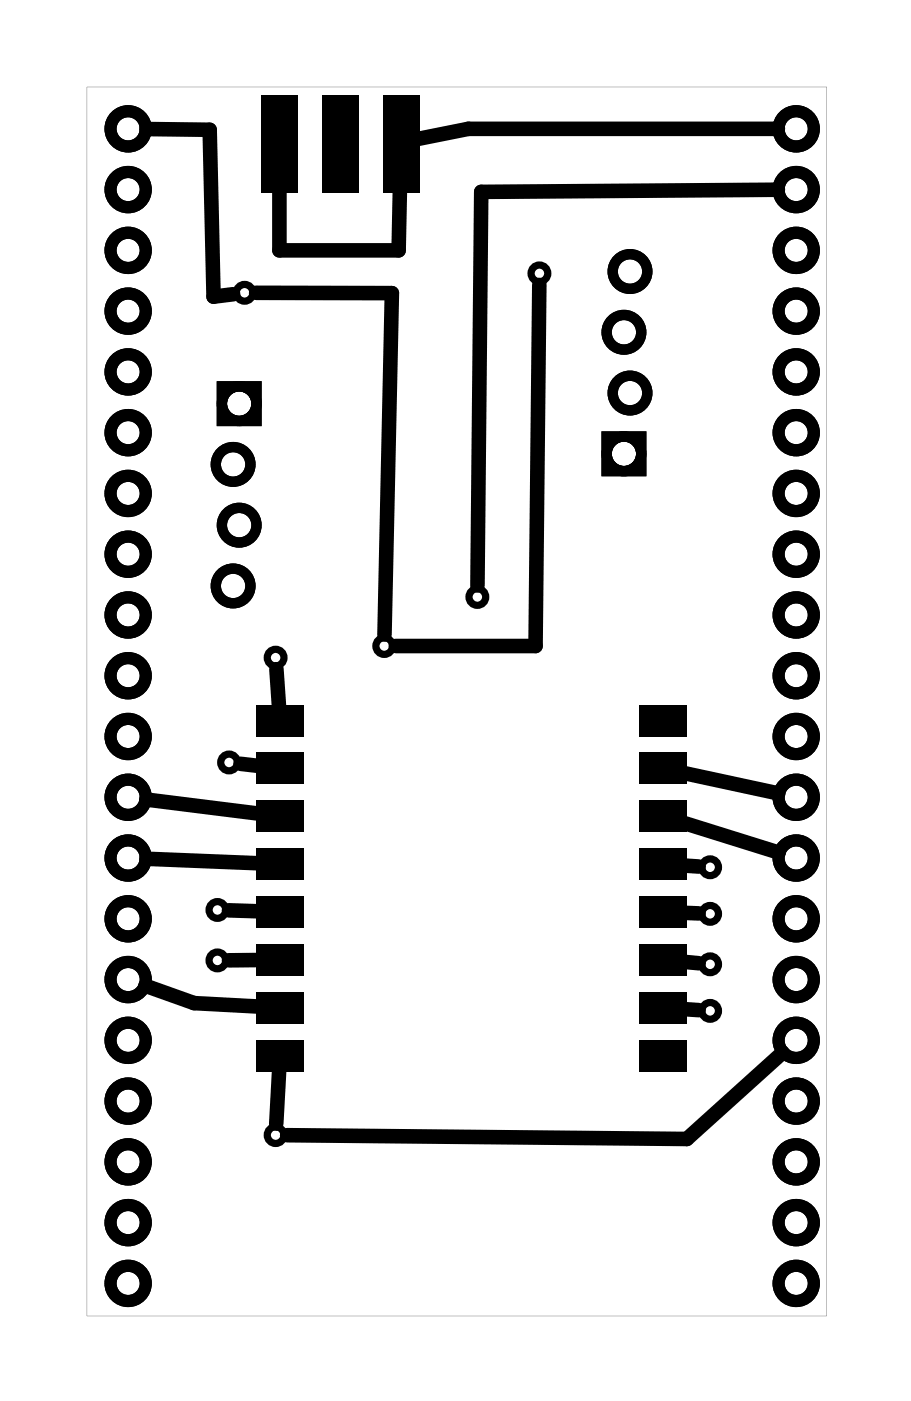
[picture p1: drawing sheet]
<svg xmlns="http://www.w3.org/2000/svg" width="38mm" height="59mm" viewBox="0 0 38 59" stroke-linecap="round" stroke-linejoin="round" font-family="sans-serif">
<g fill="#000">
<path d="M10.9 4h1.6v4.1h-1.6zM13.5 4h1.5v4.1h-1.5zM16 4h1.6v4.1h-1.6zM10.7 29.5h2v1.3h-2zM10.7 31.5h2v1.3h-2zM10.7 33.5h2v1.3h-2zM10.7 35.5h2v1.3h-2zM10.7 37.5h2v1.3h-2zM10.7 39.5h2v1.3h-2zM26.7 39.5h2v1.3h-2zM26.7 37.5h2v1.3h-2zM26.7 35.5h2v1.3h-2z"/>
<path d="M26.7 33.5h2v1.3h-2zM26.7 31.5h2v1.3h-2zM26.7 29.5h2v1.3h-2zM10.7 41.5h2v1.3h-2zM10.7 43.5h2v1.3h-2zM26.7 43.5h2v1.3h-2zM26.7 41.5h2v1.3h-2z"/>
<path d="M3.6 3.6h31v51.4h-31zM3.6 3.6v51.4h31v-51.4z"/>
<path d="M9.1 15.9h1.8v1.9h-1.8zM9.5 16.9a.51 .51 0 0 0 1 0 .51 .51 0 0 0-1 0z"/>
<path d="M9.1 15.9h1.8v1.9h-1.8zM9.5 16.9a.51 .51 0 0 0 1 0 .51 .51 0 0 0-1 0z"/>
<path d="M25.2 18h1.8v1.9h-1.8zM25.6 19a.51 .51 0 0 0 1 0 .51 .51 0 0 0-1 0z"/>
<path d="M25.2 18h1.8v1.9h-1.8zM25.6 19a.51 .51 0 0 0 1 0 .51 .51 0 0 0-1 0z"/>
</g>
<g fill="none" stroke="#000" stroke-width=".3">
<circle cx="10.2" cy="12.2" r=".35"/>
<circle cx="11.7" cy="6" r=".35"/>
<circle cx="14.2" cy="6.1" r=".35"/>
<circle cx="16.8" cy="5.9" r=".35"/>
<circle cx="22.6" cy="11.4" r=".35"/>
<circle cx="9.1" cy="38" r=".35"/>
<circle cx="9.6" cy="31.9" r=".35"/>
<circle cx="11.5" cy="27.5" r=".35"/>
<circle cx="16.1" cy="27" r=".35"/>
<circle cx="20" cy="25" r=".35"/>
<circle cx="29.7" cy="38.2" r=".35"/>
<circle cx="29.7" cy="36.3" r=".35"/>
<circle cx="9.1" cy="40.1" r=".35"/>
<circle cx="11.5" cy="47.4" r=".35"/>
<circle cx="29.7" cy="42.3" r=".35"/>
<circle cx="29.7" cy="40.3" r=".35"/>
</g>
<g fill="none" stroke="#000" stroke-width=".51">
<circle cx="5.4" cy="18.1" r=".74"/>
<circle cx="5.4" cy="15.5" r=".74"/>
<circle cx="5.4" cy="13" r=".74"/>
<circle cx="5.4" cy="10.5" r=".74"/>
<circle cx="5.4" cy="5.4" r=".74"/>
<circle cx="5.4" cy="7.9" r=".74"/>
<circle cx="33.3" cy="15.5" r=".74"/>
<circle cx="33.3" cy="18.1" r=".74"/>
<circle cx="33.3" cy="10.5" r=".74"/>
<circle cx="33.3" cy="13" r=".74"/>
<circle cx="33.3" cy="5.4" r=".74"/>
<circle cx="33.3" cy="7.9" r=".74"/>
<circle cx="5.4" cy="23.2" r=".74"/>
<circle cx="5.4" cy="20.6" r=".74"/>
<circle cx="5.4" cy="25.7" r=".74"/>
<circle cx="5.4" cy="35.9" r=".74"/>
<circle cx="5.4" cy="28.2" r=".74"/>
<circle cx="5.4" cy="30.8" r=".74"/>
<circle cx="5.4" cy="38.4" r=".74"/>
<circle cx="5.4" cy="33.3" r=".74"/>
<circle cx="33.3" cy="20.6" r=".74"/>
<circle cx="33.3" cy="23.2" r=".74"/>
<circle cx="33.3" cy="25.7" r=".74"/>
<circle cx="33.3" cy="28.2" r=".74"/>
<circle cx="33.3" cy="30.8" r=".74"/>
<circle cx="33.3" cy="35.9" r=".74"/>
<circle cx="33.3" cy="38.4" r=".74"/>
<circle cx="33.3" cy="33.3" r=".74"/>
<circle cx="5.4" cy="46" r=".74"/>
<circle cx="5.4" cy="43.5" r=".74"/>
<circle cx="5.4" cy="48.6" r=".74"/>
<circle cx="5.4" cy="51.1" r=".74"/>
<circle cx="5.4" cy="53.6" r=".74"/>
<circle cx="5.4" cy="40.9" r=".74"/>
<circle cx="33.3" cy="48.6" r=".74"/>
<circle cx="33.3" cy="53.6" r=".74"/>
<circle cx="33.3" cy="46" r=".74"/>
<circle cx="33.3" cy="51.1" r=".74"/>
<circle cx="33.3" cy="40.9" r=".74"/>
<circle cx="33.3" cy="43.5" r=".74"/>
</g>
<g fill="none" stroke="#000" stroke-width=".43">
<circle cx="9.7" cy="19.4" r=".72"/>
<circle cx="10" cy="16.9" r=".72"/>
<circle cx="26.1" cy="13.9" r=".72"/>
<circle cx="26.1" cy="19" r=".72"/>
<circle cx="26.3" cy="11.3" r=".72"/>
<circle cx="26.3" cy="16.4" r=".72"/>
<circle cx="9.7" cy="24.5" r=".72"/>
<circle cx="10" cy="22" r=".72"/>
</g>
<g fill="none" stroke="#000" stroke-width=".61">
<path d="M6.1 5.4h2.7l.1 7 .9-.1M10.7 12.2l5.7 .1-.3 14.2M16.8 6.4l-.1 4.1h-5v-4M22.6 11.9l-.2 15.1h-5.8M32.5 5.4h-12.9l-2.4 .5M32.5 7.9l-12.4 .1-.1 16.5M6.1 33.4l4.8 .6M6.1 35.9l4.8 .2M9.6 38.1h1.3M10.1 31.9l.8 .1M11.6 28l.1 1.6M28.6 34.4l4 1.2"/>
<path d="M28.6 32.3l4 .9M28.6 36.2h.6M28.6 38.2h.6M6.1 41.2l2 .7 2.8 .2M10.9 40.1h-1.3M11.7 44.6l-.1 2.4M28.6 40.2l.6 .1M28.6 42.2h.6M32.7 44l-4 3.6-16.7-.1"/>
</g>
</svg>
